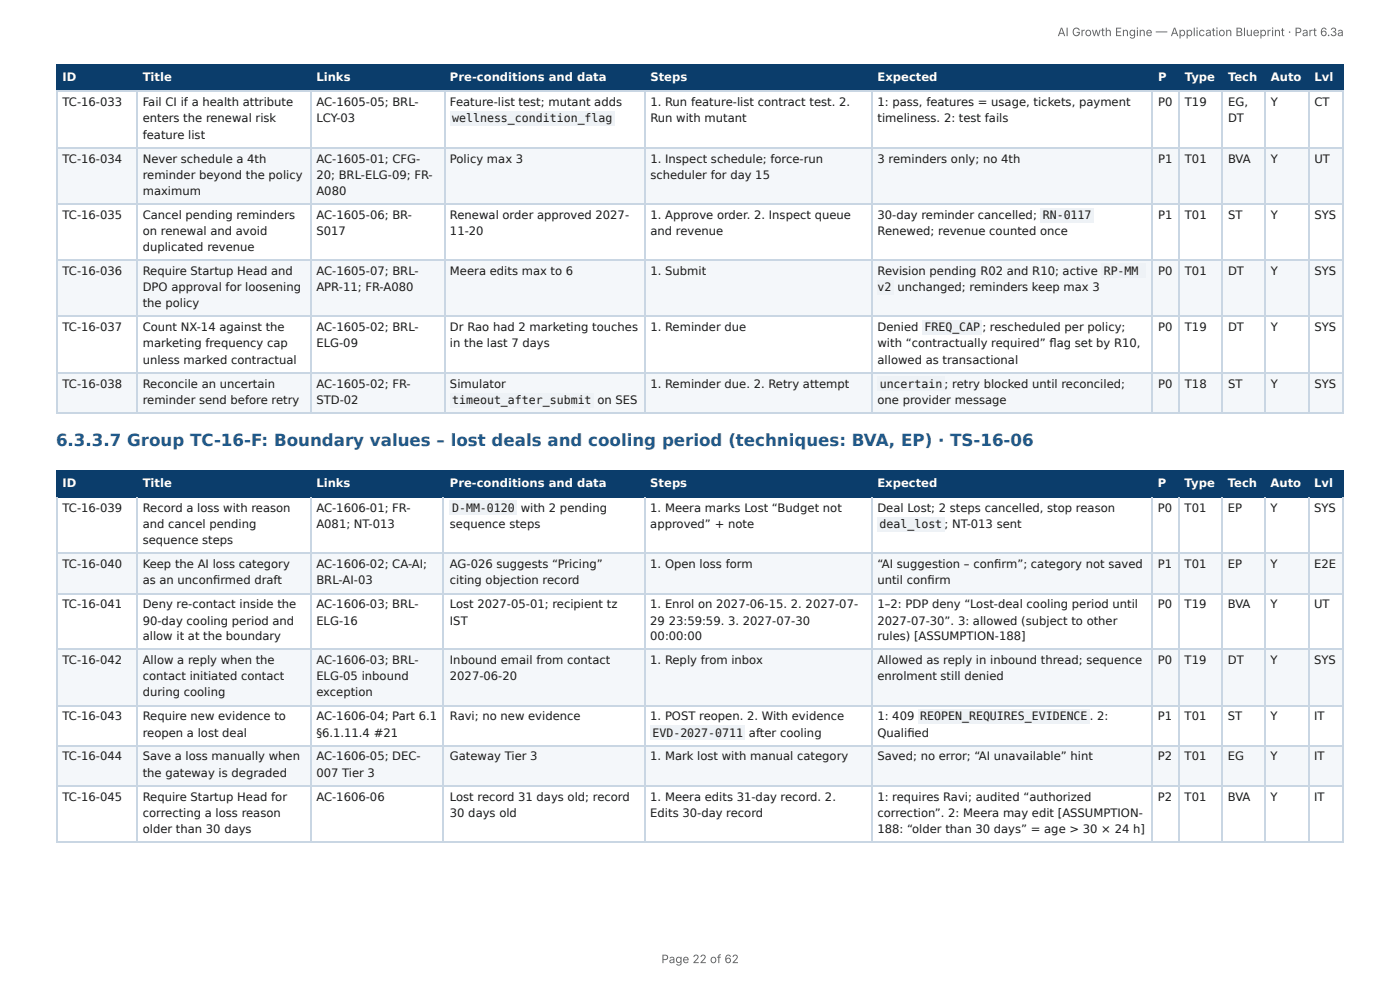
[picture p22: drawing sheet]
<svg xmlns="http://www.w3.org/2000/svg" width="297mm" height="210mm" viewBox="0 0 297 210" stroke-linecap="round" stroke-linejoin="round" font-family="sans-serif">
<defs><g id="words">
<text font-size="3.5" fill="#1f5a8c" x="11.9" y="94.8">6.3.3.7 Group TC-16-F: Boundary values – lost deals and cooling period (techniques: BVA, EP) · TS-16-06</text>
<g font-size="2.5" fill="#666">
<text x="224.6" y="7.7">AI Growth Engine — Application Blueprint · Part 6.3a</text>
<text x="140.5" y="204.5">Page 22 of 62</text>
</g>
<g font-size="2.5" fill="#fff">
<text x="13.3" y="17.2">ID</text>
<text x="30.3" y="17.2">Title</text>
<text x="67.2" y="17.2">Links</text>
<text x="95.6" y="17.2">Pre-conditions and data</text>
<text x="138.1" y="17.2">Steps</text>
<text x="186.4" y="17.2">Expected</text>
<text x="246" y="17.2">P</text>
<text x="251.7" y="17.2">Type</text>
<text x="260.8" y="17.2">Tech</text>
<text x="269.9" y="17.2">Auto</text>
<text x="279.2" y="17.2">Lvl</text>
<text x="13.3" y="103.3">ID</text>
<text x="30.3" y="103.3">Title</text>
<text x="67.2" y="103.3">Links</text>
<text x="95.6" y="103.3">Pre-conditions and data</text>
<text x="138.1" y="103.3">Steps</text>
<text x="186.3" y="103.3">Expected</text>
<text x="245.9" y="103.3">P</text>
<text x="251.6" y="103.3">Type</text>
<text x="260.8" y="103.3">Tech</text>
<text x="269.9" y="103.3">Auto</text>
<text x="279.1" y="103.3">Lvl</text>
</g>
<g font-size="2.5" fill="#1a1a1a">
<text x="13.3" y="22.5">TC-16-033</text>
<text x="30.3" y="22.5">Fail CI if a health attribute</text>
<text x="67.2" y="22.5">AC-1605-05; BRL-</text>
<text x="95.6" y="22.5">Feature-list test; mutant adds</text>
<text x="138.1" y="22.5">1. Run feature-list contract test. 2.</text>
<text x="186.4" y="22.5">1: pass, features = usage, tickets, payment</text>
<text x="246" y="22.5">P0</text>
<text x="251.7" y="22.5">T19</text>
<text x="260.8" y="22.5">EG,</text>
<text x="269.9" y="22.5">Y</text>
<text x="279.2" y="22.5">CT</text>
<text x="30.3" y="26">enters the renewal risk</text>
<text x="30.3" y="29.5">feature list</text>
<text x="67.2" y="26">LCY-03</text>
<text x="96" y="26">wellness_condition_flag</text>
<text x="138.1" y="26">Run with mutant</text>
<text x="186.4" y="26">timeliness. 2: test fails</text>
<text x="260.8" y="26">DT</text>
<text x="13.3" y="34.5">TC-16-034</text>
<text x="30.3" y="34.5">Never schedule a 4th</text>
<text x="67.2" y="34.5">AC-1605-01; CFG-</text>
<text x="95.6" y="34.5">Policy max 3</text>
<text x="138.1" y="34.5">1. Inspect schedule; force-run</text>
<text x="186.4" y="34.5">3 reminders only; no 4th</text>
<text x="246" y="34.5">P1</text>
<text x="251.7" y="34.5">T01</text>
<text x="260.8" y="34.5">BVA</text>
<text x="269.9" y="34.5">Y</text>
<text x="279.2" y="34.5">UT</text>
<text x="30.3" y="38">reminder beyond the policy</text>
<text x="30.3" y="41.5">maximum</text>
<text x="67.2" y="38">20; BRL-ELG-09; FR-</text>
<text x="67.2" y="41.5">A080</text>
<text x="138.1" y="38">scheduler for day 15</text>
<text x="13.3" y="46.5">TC-16-035</text>
<text x="30.3" y="46.5">Cancel pending reminders</text>
<text x="67.2" y="46.5">AC-1605-06; BR-</text>
<text x="95.6" y="46.5">Renewal order approved 2027-</text>
<text x="138.1" y="46.5">1. Approve order. 2. Inspect queue</text>
<text x="186.4" y="46.5">30-day reminder cancelled;</text>
<text x="221.5" y="46.5">RN-0117</text>
<text x="246" y="46.5">P1</text>
<text x="251.7" y="46.5">T01</text>
<text x="260.8" y="46.5">ST</text>
<text x="269.9" y="46.5">Y</text>
<text x="279.2" y="46.5">SYS</text>
<text x="30.3" y="50">on renewal and avoid</text>
<text x="30.3" y="53.2">duplicated revenue</text>
<text x="67.2" y="50">S017</text>
<text x="95.6" y="50">11-20</text>
<text x="138.1" y="50">and revenue</text>
<text x="186.4" y="50">Renewed; revenue counted once</text>
<text x="13.3" y="58.3">TC-16-036</text>
<text x="30.3" y="58.3">Require Startup Head and</text>
<text x="67.2" y="58.3">AC-1605-07; BRL-</text>
<text x="95.6" y="58.3">Meera edits max to 6</text>
<text x="138.1" y="58.3">1. Submit</text>
<text x="186.4" y="58.3">Revision pending R02 and R10; active</text>
<text x="234.4" y="58.3">RP-MM</text>
<text x="246" y="58.3">P0</text>
<text x="251.7" y="58.3">T01</text>
<text x="260.8" y="58.3">DT</text>
<text x="269.9" y="58.3">Y</text>
<text x="279.2" y="58.3">SYS</text>
<text x="30.3" y="61.8">DPO approval for loosening</text>
<text x="30.3" y="65.2">the policy</text>
<text x="67.2" y="61.8">APR-11; FR-A080</text>
<text x="186.4" y="61.8">v2</text>
<text x="190.6" y="61.8">unchanged; reminders keep max 3</text>
<text x="13.3" y="70.3">TC-16-037</text>
<text x="30.3" y="70.3">Count NX-14 against the</text>
<text x="67.2" y="70.3">AC-1605-02; BRL-</text>
<text x="95.6" y="70.3">Dr Rao had 2 marketing touches</text>
<text x="138.1" y="70.3">1. Reminder due</text>
<text x="186.4" y="70.3">Denied</text>
<text x="196.3" y="70.3">FREQ_CAP</text>
<text x="208.7" y="70.3">; rescheduled per policy;</text>
<text x="246" y="70.3">P0</text>
<text x="251.7" y="70.3">T19</text>
<text x="260.8" y="70.3">DT</text>
<text x="269.9" y="70.3">Y</text>
<text x="279.2" y="70.3">SYS</text>
<text x="30.3" y="73.8">marketing frequency cap</text>
<text x="30.3" y="77.2">unless marked contractual</text>
<text x="67.2" y="73.8">ELG-09</text>
<text x="95.6" y="73.8">in the last 7 days</text>
<text x="186.4" y="73.8">with “contractually required” fl ag set by R10,</text>
<text x="186.4" y="77.2">allowed as transactional</text>
<text x="13.3" y="82.3">TC-16-038</text>
<text x="30.3" y="82.3">Reconcile an uncertain</text>
<text x="67.2" y="82.3">AC-1605-02; FR-</text>
<text x="95.6" y="82.3">Simulator</text>
<text x="138.1" y="82.3">1. Reminder due. 2. Retry attempt</text>
<text x="186.8" y="82.3">uncertain ; retry blocked until reconciled;</text>
<text x="246" y="82.3">P0</text>
<text x="251.7" y="82.3">T18</text>
<text x="260.8" y="82.3">ST</text>
<text x="269.9" y="82.3">Y</text>
<text x="279.2" y="82.3">SYS</text>
<text x="30.3" y="85.8">reminder send before retry</text>
<text x="67.2" y="85.8">STD-02</text>
<text x="96" y="85.8">timeout_after_submit</text>
<text x="126.9" y="85.8">on SES</text>
<text x="186.4" y="85.8">one provider message</text>
<text x="13.3" y="108.6">TC-16-039</text>
<text x="30.3" y="108.6">Record a loss with reason</text>
<text x="30.3" y="112.1">and cancel pending</text>
<text x="67.2" y="108.6">AC-1606-01; FR-</text>
<text x="67.2" y="112.1">A081; NT-013</text>
<text x="95.6" y="112.1">sequence steps</text>
<text x="96" y="108.6">D-MM-0120</text>
<text x="110.6" y="108.6">with 2 pending</text>
<text x="138.1" y="108.6">1. Meera marks Lost “Budget not</text>
<text x="138.1" y="112.1">approved” + note</text>
<text x="186.3" y="108.6">Deal Lost; 2 steps cancelled, stop reason</text>
<text x="186.8" y="112.1">deal_lost ;</text>
<text x="202.2" y="112.1">NT-013 sent</text>
<text x="245.9" y="108.6">P0</text>
<text x="251.6" y="108.6">T01</text>
<text x="260.8" y="108.6">EP</text>
<text x="269.9" y="108.6">Y</text>
<text x="279.1" y="108.6">SYS</text>
<text x="30.3" y="115.5">sequence steps</text>
<text x="13.3" y="120.6">TC-16-040</text>
<text x="30.3" y="120.6">Keep the AI loss category</text>
<text x="30.3" y="124.1">as an unconfi rmed draft</text>
<text x="67.2" y="120.6">AC-1606-02; CA-AI;</text>
<text x="67.2" y="124.1">BRL-AI-03</text>
<text x="95.6" y="120.6">AG-026 suggests “Pricing”</text>
<text x="95.6" y="124.1">citing objection record</text>
<text x="138.1" y="120.6">1. Open loss form</text>
<text x="186.3" y="120.6">“AI suggestion – confi rm”; category not saved</text>
<text x="186.3" y="124.1">until confi rm</text>
<text x="245.9" y="120.6">P1</text>
<text x="251.6" y="120.6">T01</text>
<text x="260.8" y="120.6">EP</text>
<text x="269.9" y="120.6">Y</text>
<text x="279.1" y="120.6">E2E</text>
<text x="13.3" y="129.2">TC-16-041</text>
<text x="30.3" y="129.2">Deny re-contact inside the</text>
<text x="67.2" y="129.2">AC-1606-03; BRL-</text>
<text x="95.6" y="129.2">Lost 2027-05-01; recipient tz</text>
<text x="138.1" y="129.2">1. Enrol on 2027-06-15. 2. 2027-07-</text>
<text x="186.3" y="129.2">1–2: PDP deny “Lost-deal cooling period until</text>
<text x="245.9" y="129.2">P0</text>
<text x="251.6" y="129.2">T19</text>
<text x="260.8" y="129.2">BVA</text>
<text x="269.9" y="129.2">Y</text>
<text x="279.1" y="129.2">UT</text>
<text x="30.3" y="132.6">90-day cooling period and</text>
<text x="30.3" y="135.9">allow it at the boundary</text>
<text x="67.2" y="132.6">ELG-16</text>
<text x="95.6" y="132.6">IST</text>
<text x="138.1" y="132.6">29</text>
<text x="138.1" y="135.9">00:00:00</text>
<text x="142" y="132.6">23:59:59. 3. 2027-07-30</text>
<text x="186.3" y="132.6">2027-07-30”. 3: allowed (subject to other</text>
<text x="186.3" y="135.9">rules) [ASSUMPTION-188]</text>
<text x="13.3" y="140.9">TC-16-042</text>
<text x="30.3" y="140.9">Allow a reply when the</text>
<text x="67.2" y="140.9">AC-1606-03; BRL-</text>
<text x="95.6" y="140.9">Inbound email from contact</text>
<text x="138.1" y="140.9">1. Reply from inbox</text>
<text x="186.3" y="140.9">Allowed as reply in inbound thread; sequence</text>
<text x="245.9" y="140.9">P0</text>
<text x="251.6" y="140.9">T19</text>
<text x="260.8" y="140.9">DT</text>
<text x="269.9" y="140.9">Y</text>
<text x="279.1" y="140.9">SYS</text>
<text x="30.3" y="144.4">contact initiated contact</text>
<text x="30.3" y="147.9">during cooling</text>
<text x="67.2" y="144.4">ELG-05 inbound</text>
<text x="67.2" y="147.9">exception</text>
<text x="95.6" y="144.4">2027-06-20</text>
<text x="186.3" y="144.4">enrolment still denied</text>
<text x="13.3" y="152.9">TC-16-043</text>
<text x="30.3" y="152.9">Require new evidence to</text>
<text x="67.2" y="152.9">AC-1606-04; Part 6.1</text>
<text x="95.6" y="152.9">Ravi; no new evidence</text>
<text x="138.1" y="152.9">1. POST reopen. 2. With evidence</text>
<text x="186.3" y="152.9">1: 409</text>
<text x="195.5" y="152.9">REOPEN_REQUIRES_EVIDENCE</text>
<text x="231.5" y="152.9">. 2:</text>
<text x="245.9" y="152.9">P1</text>
<text x="251.6" y="152.9">T01</text>
<text x="260.8" y="152.9">ST</text>
<text x="269.9" y="152.9">Y</text>
<text x="279.1" y="152.9">IT</text>
<text x="13.3" y="161.5">TC-16-044</text>
<text x="30.3" y="156.4">reopen a lost deal</text>
<text x="30.3" y="161.5">Save a loss manually when</text>
<text x="67.2" y="156.4">§6.1.11.4 #21</text>
<text x="67.2" y="161.5">AC-1606-05; DEC-</text>
<text x="95.6" y="161.5">Gateway Tier 3</text>
<text x="138.1" y="161.5">1. Mark lost with manual category</text>
<text x="138.6" y="156.4">EVD-2027-0711</text>
<text x="159.1" y="156.4">after cooling</text>
<text x="186.3" y="156.4">Qualifi ed</text>
<text x="186.3" y="161.5">Saved; no error; “AI unavailable” hint</text>
<text x="245.9" y="161.5">P2</text>
<text x="251.6" y="161.5">T01</text>
<text x="260.8" y="161.5">EG</text>
<text x="269.9" y="161.5">Y</text>
<text x="279.1" y="161.5">IT</text>
<text x="30.3" y="164.9">the gateway is degraded</text>
<text x="67.2" y="164.9">007 Tier 3</text>
<text x="13.3" y="170">TC-16-045</text>
<text x="30.3" y="170">Require Startup Head for</text>
<text x="30.3" y="173.5">correcting a loss reason</text>
<text x="67.2" y="170">AC-1606-06</text>
<text x="95.6" y="170">Lost record 31 days old; record</text>
<text x="95.6" y="173.5">30 days old</text>
<text x="138.1" y="170">1. Meera edits 31-day record. 2.</text>
<text x="138.1" y="173.5">Edits 30-day record</text>
<text x="186.3" y="170">1: requires Ravi; audited “authorized</text>
<text x="186.3" y="173.5">correction”. 2: Meera may edit [ASSUMPTION-</text>
<text x="245.9" y="170">P2</text>
<text x="251.6" y="170">T01</text>
<text x="260.8" y="170">BVA</text>
<text x="269.9" y="170">Y</text>
<text x="279.1" y="170">IT</text>
<text x="30.3" y="176.9">older than 30 days</text>
<text x="186.3" y="176.9">188: “older than 30 days” = age &gt; 30 × 24 h]</text>
</g>
</g></defs>
<g fill="#0b3d6b">
<path d="M12.1 14h16.9v5.3h-16.9z"/>
<path d="M29 14h36.9v5.3h-36.9z"/>
<path d="M65.9 14h28.4v5.3h-28.4z"/>
<path d="M94.3 14h42.5v5.3h-42.5z"/>
<path d="M136.8 14h48.2v5.3h-48.2z"/>
<path d="M185 14h59.8v5.3h-59.8z"/>
<path d="M244.8 14h5.5v5.3h-5.5z"/>
<path d="M250.3 14h9.3v5.3h-9.3z"/>
<path d="M259.6 14h9v5.3h-9z"/>
<path d="M268.6 14h9.2v5.3h-9.2z"/>
<path d="M277.8 14h7.6v5.3h-7.6z"/>
</g>
<g fill="#f4f7fa">
<path d="M12.1 31.3h16.9v12h-16.9z"/>
<path d="M29 31.3h36.9v12h-36.9z"/>
<path d="M65.9 31.3h28.4v12h-28.4z"/>
<path d="M94.3 31.3h42.5v12h-42.5z"/>
<path d="M136.8 31.3h48.2v12h-48.2z"/>
<path d="M185 31.3h59.8v12h-59.8z"/>
<path d="M244.8 31.3h5.5v12h-5.5z"/>
<path d="M250.3 31.3h9.3v12h-9.3z"/>
<path d="M259.6 31.3h9v12h-9z"/>
<path d="M268.6 31.3h9.2v12h-9.2z"/>
<path d="M277.8 31.3h7.6v12h-7.6z"/>
<path d="M12.1 55.3h16.9v12h-16.9z"/>
<path d="M29 55.3h36.9v12h-36.9z"/>
<path d="M65.9 55.3h28.4v12h-28.4z"/>
<path d="M94.3 55.3h42.5v12h-42.5z"/>
<path d="M136.8 55.3h48.2v12h-48.2z"/>
<path d="M185 55.3h59.8v12h-59.8z"/>
<path d="M244.8 55.3h5.5v12h-5.5z"/>
<path d="M250.3 55.3h9.3v12h-9.3z"/>
<path d="M259.6 55.3h9v12h-9z"/>
<path d="M268.6 55.3h9.2v12h-9.2z"/>
<path d="M277.8 55.3h7.6v12h-7.6z"/>
<path d="M12.1 79.3h16.9v8.3h-16.9z"/>
<path d="M29 79.3h36.9v8.3h-36.9z"/>
<path d="M65.9 79.3h28.4v8.3h-28.4z"/>
<path d="M94.3 79.3h42.5v8.3h-42.5z"/>
<path d="M136.8 79.3h48.2v8.3h-48.2z"/>
<path d="M185 79.3h59.8v8.3h-59.8z"/>
<path d="M244.8 79.3h5.5v8.3h-5.5z"/>
<path d="M250.3 79.3h9.3v8.3h-9.3z"/>
<path d="M259.6 79.3h9v8.3h-9z"/>
<path d="M268.6 79.3h9.2v8.3h-9.2z"/>
<path d="M277.8 79.3h7.6v8.3h-7.6z"/>
</g>
<g fill="none" stroke="#0b3d6b" stroke-width=".23">
<path d="M11.9 13.9h273.5M11.9 19.4h273.5M12 13.8v5.7M29.1 13.8v5.7M66 13.8v5.7M94.4 13.8v5.7M136.9 13.8v5.7M185.1 13.8v5.7M244.7 13.8v5.7M250.5 13.8v5.7M259.5 13.8v5.7M268.7 13.8v5.7"/>
<path d="M277.9 13.8v5.7"/>
</g>
<path d="M285.3 13.8v5.7" fill="none" stroke="#0b3d6b" stroke-width=".21"/>
<g fill="none" stroke="#c9d6e3" stroke-width=".23">
<path d="M11.9 19.4h273.5M12 19.5v68.3M29.1 19.5v68.3M66 19.5v68.3M94.4 19.5v68.3M136.9 19.5v68.3M185.1 19.5v68.3M244.7 19.5v68.3M250.5 19.5v68.3M259.5 19.5v68.3M268.7 19.5v68.3M277.9 19.5v68.3"/>
<path d="M11.9 31.4h273.5M11.9 43.4h273.5M11.9 55.2h273.5M11.9 67.2h273.5M11.9 79.2h273.5M11.9 87.7h273.5"/>
</g>
<path d="M285.3 19.5v68.3" fill="none" stroke="#c9d6e3" stroke-width=".21"/>
<g fill="#0b3d6b">
<path d="M12.1 99.9h16.9v5.5h-16.9z"/>
<path d="M29 99.9h36.9v5.5h-36.9z"/>
<path d="M65.9 99.9h28.4v5.5h-28.4z"/>
<path d="M94.3 99.9h42.5v5.5h-42.5z"/>
<path d="M136.8 99.9h48.2v5.5h-48.2z"/>
<path d="M185 99.9h59.6v5.5h-59.6z"/>
<path d="M244.6 99.9h5.7v5.5h-5.7z"/>
<path d="M250.3 99.9h9.3v5.5h-9.3z"/>
<path d="M259.6 99.9h9v5.5h-9z"/>
<path d="M268.6 99.9h9.2v5.5h-9.2z"/>
<path d="M277.8 99.9h7.6v5.5h-7.6z"/>
</g>
<g fill="#f4f7fa">
<path d="M12.1 117.4h16.9v8.5h-16.9z"/>
<path d="M29 117.4h36.9v8.5h-36.9z"/>
<path d="M65.9 117.4h28.4v8.5h-28.4z"/>
<path d="M94.3 117.4h42.5v8.5h-42.5z"/>
<path d="M136.8 117.4h48.2v8.5h-48.2z"/>
<path d="M185 117.4h59.6v8.5h-59.6z"/>
<path d="M244.6 117.4h5.7v8.5h-5.7z"/>
<path d="M250.3 117.4h9.3v8.5h-9.3z"/>
<path d="M259.6 117.4h9v8.5h-9z"/>
<path d="M268.6 117.4h9.2v8.5h-9.2z"/>
<path d="M277.8 117.4h7.6v8.5h-7.6z"/>
<path d="M12.1 137.9h16.9v12h-16.9z"/>
<path d="M29 137.9h36.9v12h-36.9z"/>
<path d="M65.9 137.9h28.4v12h-28.4z"/>
<path d="M94.3 137.9h42.5v12h-42.5z"/>
<path d="M136.8 137.9h48.2v12h-48.2z"/>
<path d="M185 137.9h59.6v12h-59.6z"/>
<path d="M244.6 137.9h5.7v12h-5.7z"/>
<path d="M250.3 137.9h9.3v12h-9.3z"/>
<path d="M259.6 137.9h9v12h-9z"/>
<path d="M268.6 137.9h9.2v12h-9.2z"/>
<path d="M277.8 137.9h7.6v12h-7.6z"/>
<path d="M12.1 158.5h16.9v8.3h-16.9z"/>
<path d="M29 158.5h36.9v8.3h-36.9z"/>
<path d="M65.9 158.5h28.4v8.3h-28.4z"/>
<path d="M94.3 158.5h42.5v8.3h-42.5z"/>
<path d="M136.8 158.5h48.2v8.3h-48.2z"/>
<path d="M185 158.5h59.6v8.3h-59.6z"/>
<path d="M244.6 158.5h5.7v8.3h-5.7z"/>
<path d="M250.3 158.5h9.3v8.3h-9.3z"/>
<path d="M259.6 158.5h9v8.3h-9z"/>
<path d="M268.6 158.5h9.2v8.3h-9.2z"/>
<path d="M277.8 158.5h7.6v8.3h-7.6z"/>
</g>
<g fill="none" stroke="#0b3d6b" stroke-width=".23">
<path d="M11.9 100h273.5M12 99.9v5.7M29.1 99.9v5.7M66 99.9v5.7M94.2 99.9v5.7M136.9 99.9v5.7M185.1 99.9v5.7M244.7 99.9v5.7M250.5 99.9v5.7M259.5 99.9v5.7M268.7 99.9v5.7M277.9 99.9v5.7"/>
<path d="M11.9 105.5h273.5"/>
</g>
<path d="M285.3 99.9v5.7" fill="none" stroke="#0b3d6b" stroke-width=".21"/>
<g fill="none" stroke="#c9d6e3" stroke-width=".23">
<path d="M11.9 117.5h273.5M12 105.6v73.4M29.1 105.6v73.4M66 105.6v73.4M94.2 105.6v73.4M136.9 105.6v73.4M185.1 105.6v73.4M244.7 105.6v73.4M250.5 105.6v73.4M259.5 105.6v73.4M268.7 105.6v73.4M277.9 105.6v73.4"/>
<path d="M11.9 126h273.5M11.9 137.8h273.5M11.9 149.8h273.5M11.9 158.4h273.5M11.9 166.9h273.5M11.9 178.9h273.5"/>
</g>
<path d="M285.3 105.6v73.4" fill="none" stroke="#c9d6e3" stroke-width=".21"/>
<g fill="#eef2f6">
<path d="M95.7 23.7h34.8v3h-34.8z"/>
<path d="M221 44.2h11.3v3h-11.3z"/>
<path d="M233.9 56h9.5v3h-9.5z"/>
<path d="M186.4 59.5h3.5v3h-3.5z"/>
<path d="M195.9 68h12.7v3h-12.7z"/>
<path d="M95.7 83.5h30.5v3h-30.5z"/>
<path d="M186.4 80h14.3v3h-14.3z"/>
<path d="M95.5 106.3h14.3v3h-14.3z"/>
<path d="M186.4 109.8h14.3v3h-14.3z"/>
<path d="M138.2 154.1h20v3h-20z"/>
<path d="M194.9 150.6h36.5v3h-36.5z"/>
</g>
<use href="#words"/>
</svg>
